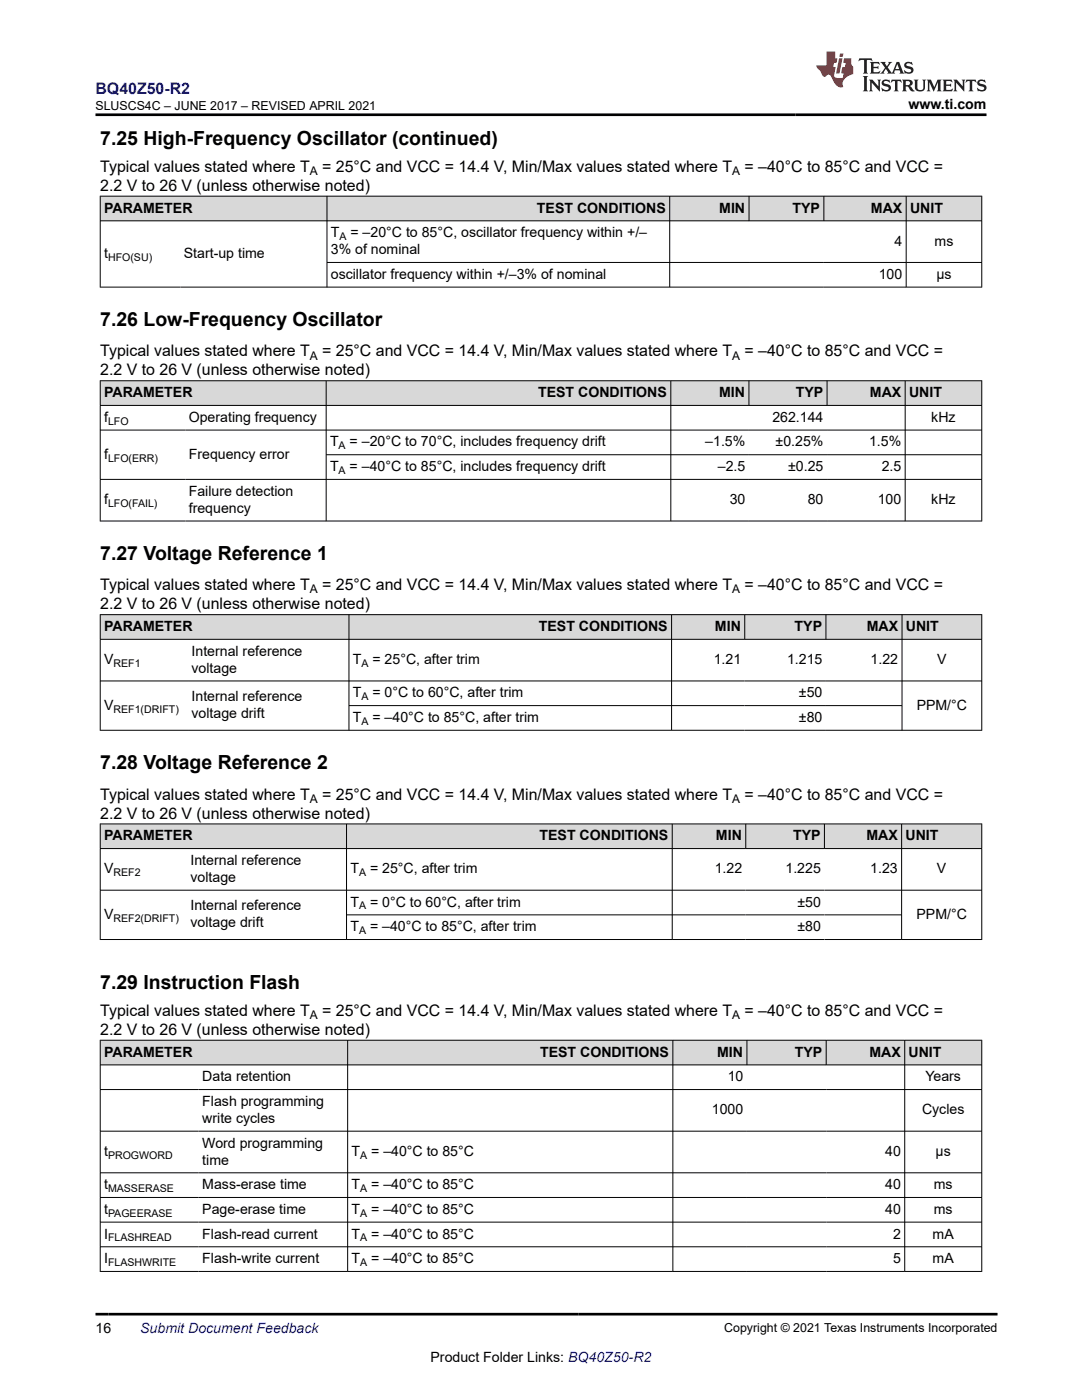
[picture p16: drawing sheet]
<svg xmlns="http://www.w3.org/2000/svg" width="216mm" height="279mm" viewBox="0 0 216 279" stroke-linecap="round" stroke-linejoin="round" font-family="sans-serif">
<defs><g id="words">
<g font-size="3.9">
<text x="20" y="28.8">7.25 High-Frequency Oscillator (continued)</text>
<text x="20" y="65">7.26 Low-Frequency Oscillator</text>
<text x="20" y="111.7">7.27 Voltage Reference 1</text>
<text x="20" y="153.4">7.28 Voltage Reference 2</text>
<text x="20" y="197.3">7.29 Instruction Flash</text>
</g>
<text font-size="3.2" fill="#00f" x="19.1" y="18.7">BQ40Z50-R2</text>
<g font-size="3.2">
<text x="20" y="34.3">Typical values stated where T</text>
<text x="64.3" y="34.3">= 25°C and VCC = 14.4 V, Min/Max values stated where T</text>
<text x="148.6" y="34.3">= –40°C to 85°C and VCC =</text>
<text x="20" y="38.1">2.2 V to 26 V (unless otherwise noted)</text>
<text x="20" y="71.1">Typical values stated where T</text>
<text x="64.3" y="71.1">= 25°C and VCC = 14.4 V, Min/Max values stated where T</text>
<text x="148.6" y="71.1">= –40°C to 85°C and VCC =</text>
<text x="20" y="74.9">2.2 V to 26 V (unless otherwise noted)</text>
<text x="20" y="117.8">Typical values stated where T</text>
<text x="64.3" y="117.8">= 25°C and VCC = 14.4 V, Min/Max values stated where T</text>
<text x="148.6" y="117.8">= –40°C to 85°C and VCC =</text>
<text x="20" y="121.6">2.2 V to 26 V (unless otherwise noted)</text>
<text x="20" y="159.6">Typical values stated where T</text>
<text x="64.3" y="159.6">= 25°C and VCC = 14.4 V, Min/Max values stated where T</text>
<text x="148.6" y="159.6">= –40°C to 85°C and VCC =</text>
<text x="20" y="163.4">2.2 V to 26 V (unless otherwise noted)</text>
<text x="20" y="202.7">Typical values stated where T</text>
<text x="64.3" y="202.7">= 25°C and VCC = 14.4 V, Min/Max values stated where T</text>
<text x="148.6" y="202.7">= –40°C to 85°C and VCC =</text>
<text x="20" y="206.5">2.2 V to 26 V (unless otherwise noted)</text>
</g>
<g font-size="2.8">
<text x="181.3" y="21.8">www.ti.com</text>
<text x="20.8" y="42.4">PARAMETER</text>
<text x="66" y="47.3">T</text>
<text x="69.9" y="47.3">= –20°C to 85°C, oscillator frequency within +/–</text>
<text x="107.2" y="42.4">TEST CONDITIONS</text>
<text x="143.5" y="42.4">MIN</text>
<text x="158.1" y="42.4">TYP</text>
<text x="173.8" y="42.4">MAX</text>
<text x="181.6" y="42.4">UNIT</text>
<text x="20.8" y="51.5">t</text>
<text x="36.7" y="51.5">Start-up time</text>
<text x="66" y="50.7">3% of nominal</text>
<text x="178.5" y="49">4</text>
<text x="186.5" y="49">ms</text>
<text x="66" y="55.7">oscillator frequency within +/–3% of nominal</text>
<text x="175.3" y="55.7">100</text>
<text x="186.8" y="55.7">µs</text>
<text x="20.8" y="79.3">PARAMETER</text>
<text x="107.4" y="79.3">TEST CONDITIONS</text>
<text x="143.5" y="79.3">MIN</text>
<text x="158.8" y="79.3">TYP</text>
<text x="173.6" y="79.3">MAX</text>
<text x="181.4" y="79.3">UNIT</text>
<text x="20.8" y="84.2">f</text>
<text x="37.7" y="84.2">Operating frequency</text>
<text x="65.9" y="89.1">T</text>
<text x="69.8" y="89.1">= –20°C to 70°C, includes frequency drift</text>
<text x="140.7" y="89.1">–1.5%</text>
<text x="154.1" y="84.2">262.144</text>
<text x="154.8" y="89.1">±0.25%</text>
<text x="173.4" y="89.1">1.5%</text>
<text x="185.8" y="84.2">kHz</text>
<text x="20.8" y="91.6">f</text>
<text x="37.7" y="91.6">Frequency error</text>
<text x="65.8" y="94">T</text>
<text x="69.8" y="94">= –40°C to 85°C, includes frequency drift</text>
<text x="143.2" y="94">–2.5</text>
<text x="157.3" y="94">±0.25</text>
<text x="175.9" y="94">2.5</text>
<text x="20.8" y="100.6">f</text>
<text x="37.7" y="98.9">Failure detection</text>
<text x="145.6" y="100.6">30</text>
<text x="161.2" y="100.6">80</text>
<text x="175.1" y="100.6">100</text>
<text x="185.8" y="100.6">kHz</text>
<text x="37.7" y="102.3">frequency</text>
<text x="20.8" y="125.9">PARAMETER</text>
<text x="107.5" y="125.9">TEST CONDITIONS</text>
<text x="142.7" y="125.9">MIN</text>
<text x="158.6" y="125.9">TYP</text>
<text x="172.9" y="125.9">MAX</text>
<text x="180.8" y="125.9">UNIT</text>
<text x="38.2" y="130.9">Internal reference</text>
<text x="20.8" y="132.6">V</text>
<text x="38.2" y="134.3">voltage</text>
<text x="70.4" y="132.6">T</text>
<text x="74.3" y="132.6">= 25°C, after trim</text>
<text x="142.4" y="132.6">1.21</text>
<text x="157" y="132.6">1.215</text>
<text x="173.7" y="132.6">1.22</text>
<text x="187" y="132.6">V</text>
<text x="20.8" y="141.6">V</text>
<text x="38.2" y="139.9">Internal reference</text>
<text x="38.2" y="143.3">voltage drift</text>
<text x="70.4" y="139.2">T</text>
<text x="74.3" y="139.2">= 0°C to 60°C, after trim</text>
<text x="159.4" y="139.2">±50</text>
<text x="182.9" y="141.6">PPM/°C</text>
<text x="70.4" y="144.1">T</text>
<text x="74.3" y="144.1">= –40°C to 85°C, after trim</text>
<text x="159.4" y="144.1">±80</text>
<text x="20.8" y="167.7">PARAMETER</text>
<text x="107.7" y="167.7">TEST CONDITIONS</text>
<text x="142.9" y="167.7">MIN</text>
<text x="158.2" y="167.7">TYP</text>
<text x="172.9" y="167.7">MAX</text>
<text x="180.7" y="167.7">UNIT</text>
<text x="38" y="172.6">Internal reference</text>
<text x="20.8" y="174.3">V</text>
<text x="38" y="176">voltage</text>
<text x="69.9" y="174.3">T</text>
<text x="73.8" y="174.3">= 25°C, after trim</text>
<text x="142.6" y="174.3">1.22</text>
<text x="156.7" y="174.3">1.225</text>
<text x="173.7" y="174.3">1.23</text>
<text x="187" y="174.3">V</text>
<text x="20.8" y="183.4">V</text>
<text x="38" y="181.7">Internal reference</text>
<text x="38" y="185.1">voltage drift</text>
<text x="69.9" y="180.9">T</text>
<text x="69.9" y="185.9">T</text>
<text x="73.8" y="185.9">= –40°C to 85°C, after trim</text>
<text x="73.8" y="180.9">= 0°C to 60°C, after trim</text>
<text x="159.1" y="185.9">±80</text>
<text x="159.1" y="180.9">±50</text>
<text x="182.9" y="183.4">PPM/°C</text>
<text x="20.8" y="210.9">PARAMETER</text>
<text x="40.4" y="215.8">Data retention</text>
<text x="107.8" y="210.9">TEST CONDITIONS</text>
<text x="143.1" y="210.9">MIN</text>
<text x="145.2" y="215.8">10</text>
<text x="158.6" y="210.9">TYP</text>
<text x="173.5" y="210.9">MAX</text>
<text x="181.3" y="210.9">UNIT</text>
<text x="184.7" y="215.8">Years</text>
<text x="40.4" y="220.7">Flash programming</text>
<text x="40.4" y="224.1">write cycles</text>
<text x="142.1" y="222.4">1000</text>
<text x="184" y="222.4">Cycles</text>
<text x="20.8" y="230.7">t</text>
<text x="40.4" y="229">Word programming</text>
<text x="40.4" y="232.4">time</text>
<text x="70.1" y="230.7">T</text>
<text x="74.1" y="230.7">= –40°C to 85°C</text>
<text x="176.6" y="230.7">40</text>
<text x="186.7" y="230.7">µs</text>
<text x="20.8" y="237.3">t</text>
<text x="40.4" y="237.3">Mass-erase time</text>
<text x="70.1" y="237.3">T</text>
<text x="74.1" y="237.3">= –40°C to 85°C</text>
<text x="176.6" y="237.3">40</text>
<text x="186.3" y="237.3">ms</text>
<text x="20.8" y="242.3">t</text>
<text x="40.4" y="242.3">Page-erase time</text>
<text x="70.1" y="242.3">T</text>
<text x="74.1" y="242.3">= –40°C to 85°C</text>
<text x="176.6" y="242.3">40</text>
<text x="186.3" y="242.3">ms</text>
<text x="20.8" y="247.2">I</text>
<text x="40.4" y="247.2">Flash-read current</text>
<text x="70.1" y="247.2">T</text>
<text x="74.1" y="247.2">= –40°C to 85°C</text>
<text x="178.2" y="247.2">2</text>
<text x="186.1" y="247.2">mA</text>
<text x="20.8" y="252.1">I</text>
<text x="40.4" y="252.1">Flash-write current</text>
<text x="70.1" y="252.1">T</text>
<text x="74.1" y="252.1">= –40°C to 85°C</text>
<text x="178.2" y="252.1">5</text>
<text x="186.1" y="252.1">mA</text>
<text x="19" y="266.1">16</text>
<text x="85.9" y="271.7">Product Folder Links: BQ40Z50-R2</text>
</g>
<text font-size="2.8" fill="#00f" x="28" y="266.1">Submit Document Feedback</text>
<g font-size="2.5">
<text x="19" y="21.9">SLUSCS4C – JUNE 2017 – REVISED APRIL 2021</text>
<text x="144.5" y="265.8">Copyright © 2021 Texas Instruments Incorporated</text>
</g>
<g font-size="2.4">
<text x="61.8" y="34.9">A</text>
<text x="146.1" y="34.9">A</text>
<text x="61.8" y="71.8">A</text>
<text x="146.1" y="71.8">A</text>
<text x="61.8" y="118.4">A</text>
<text x="146.1" y="118.4">A</text>
<text x="61.8" y="160.2">A</text>
<text x="146.1" y="160.2">A</text>
<text x="61.8" y="203.4">A</text>
<text x="146.1" y="203.4">A</text>
</g>
<g font-size="2.1">
<text x="67.7" y="47.9">A</text>
<text x="21.6" y="52.1">HFO(SU)</text>
<text x="21.6" y="84.7">LFO</text>
<text x="67.6" y="89.7">A</text>
<text x="21.6" y="92.1">LFO(ERR)</text>
<text x="67.6" y="94.6">A</text>
<text x="21.6" y="101.2">LFO(FAIL)</text>
<text x="22.7" y="133.1">REF1</text>
<text x="72.1" y="133.1">A</text>
<text x="22.6" y="142.2">REF1(DRIFT)</text>
<text x="72.1" y="139.7">A</text>
<text x="72.1" y="144.7">A</text>
<text x="22.7" y="174.9">REF2</text>
<text x="71.6" y="174.9">A</text>
<text x="22.6" y="184">REF2(DRIFT)</text>
<text x="71.6" y="181.5">A</text>
<text x="71.6" y="186.4">A</text>
<text x="21.6" y="231.3">PROGWORD</text>
<text x="71.9" y="231.3">A</text>
<text x="21.6" y="237.9">MASSERASE</text>
<text x="71.9" y="237.9">A</text>
<text x="21.6" y="242.8">PAGEERASE</text>
<text x="71.9" y="242.8">A</text>
<text x="21.6" y="247.7">FLASHREAD</text>
<text x="71.9" y="247.7">A</text>
<text x="21.6" y="252.7">FLASHWRITE</text>
<text x="71.9" y="252.7">A</text>
</g>
</g></defs>
<g fill="#d8d8d8">
<path d="M20 39.1h175.9v5h-175.9z" fill-rule="evenodd"/>
<path d="M20.1 39.2h45.1v4.8h-45.1z" fill-rule="evenodd"/>
<path d="M65.3 39.2h68.3v4.8h-68.3z" fill-rule="evenodd"/>
<path d="M133.7 39.2h15.7v4.8h-15.7z" fill-rule="evenodd"/>
<path d="M149.5 39.2h14.8v4.8h-14.8z" fill-rule="evenodd"/>
<path d="M164.5 39.2h16.3v4.8h-16.3z" fill-rule="evenodd"/>
<path d="M180.9 39.2h14.9v4.8h-14.9z" fill-rule="evenodd"/>
</g>
<path d="M19.9 39.1h176.1M20 39.1v18.3M65.2 39.1v18.3M133.6 39.1v18.3M149.5 39.1v5M164.4 39.1v5M180.8 39.1v18.3M195.9 39.1v18.3M19.9 44.1h176.1M19.9 57.3h176.1M65.2 52.4h130.8" fill="none" stroke="#000" stroke-width=".2"/>
<g fill="#d8d8d8">
<path d="M20 76h175.9v4.9h-175.9z" fill-rule="evenodd"/>
<path d="M20.1 76.1h44.9v4.7h-44.9z" fill-rule="evenodd"/>
<path d="M65.1 76.1h68.7v4.7h-68.7z" fill-rule="evenodd"/>
<path d="M133.9 76.1h15.5v4.7h-15.5z" fill-rule="evenodd"/>
<path d="M149.5 76.1h15.5v4.7h-15.5z" fill-rule="evenodd"/>
<path d="M165.1 76.1h15.5v4.7h-15.5z" fill-rule="evenodd"/>
<path d="M180.7 76.1h15.1v4.7h-15.1z" fill-rule="evenodd"/>
</g>
<g fill="none" stroke="#000" stroke-width=".2">
<path d="M19.9 76h176.1M20 75.9v28.1M65.1 75.9v28.1M133.9 75.9v28.1M149.4 75.9v5.1M165 75.9v5.1M180.6 75.9v28.1M195.9 75.9v28.1M19.9 80.9h176.1M19.9 85.8h176.1M19.9 95.7h176.1M65.1 90.8h130.9"/>
<path d="M19.9 104h176.1"/>
</g>
<g fill="#d8d8d8">
<path d="M20 122.7h175.9v4.9h-175.9z" fill-rule="evenodd"/>
<path d="M20.1 122.7h49.5v4.8h-49.5z" fill-rule="evenodd"/>
<path d="M69.7 122.7h64.2v4.8h-64.2z" fill-rule="evenodd"/>
<path d="M134.1 122.7h14.4v4.8h-14.4z" fill-rule="evenodd"/>
<path d="M148.7 122.7h16v4.8h-16z" fill-rule="evenodd"/>
<path d="M164.9 122.7h15v4.8h-15z" fill-rule="evenodd"/>
<path d="M180.1 122.7h15.7v4.8h-15.7z" fill-rule="evenodd"/>
</g>
<path d="M19.9 122.7h176.1M19.9 127.6h176.1M19.9 135.9h176.1M20 122.6v23.2M69.6 122.6v23.2M134 122.6v23.2M148.6 122.6v5.1M164.8 122.6v5.1M180 122.6v23.2M195.9 122.6v23.2M19.9 145.7h176.1M69.6 140.8h110.5" fill="none" stroke="#000" stroke-width=".2"/>
<g fill="#d8d8d8">
<path d="M20 164.4h175.9v5h-175.9z" fill-rule="evenodd"/>
<path d="M20.1 164.5h49v4.8h-49z" fill-rule="evenodd"/>
<path d="M69.2 164.5h64.9v4.8h-64.9z" fill-rule="evenodd"/>
<path d="M134.2 164.5h14.5v4.8h-14.5z" fill-rule="evenodd"/>
<path d="M148.9 164.5h15.5v4.8h-15.5z" fill-rule="evenodd"/>
<path d="M164.6 164.5h15.2v4.8h-15.2z" fill-rule="evenodd"/>
<path d="M180 164.5h15.8v4.8h-15.8z" fill-rule="evenodd"/>
</g>
<path d="M19.9 164.4h176.1M19.9 169.4h176.1M19.9 177.7h176.1M20 164.4v23.2M69.1 164.4v23.2M134.1 164.4v23.2M148.8 164.4v5M164.5 164.4v5M179.9 164.4v23.2M195.9 164.4v23.2M19.9 187.5h176.1M69.1 182.6h110.9" fill="none" stroke="#000" stroke-width=".2"/>
<g fill="#d8d8d8">
<path d="M20 207.6h175.9v4.9h-175.9z" fill-rule="evenodd"/>
<path d="M20.1 207.7h49.2v4.8h-49.2z" fill-rule="evenodd"/>
<path d="M69.4 207.7h64.8v4.8h-64.8z" fill-rule="evenodd"/>
<path d="M134.3 207.7h14.7v4.8h-14.7z" fill-rule="evenodd"/>
<path d="M149.1 207.7h15.7v4.8h-15.7z" fill-rule="evenodd"/>
<path d="M164.9 207.7h15.6v4.8h-15.6z" fill-rule="evenodd"/>
<path d="M180.6 207.7h15.2v4.8h-15.2z" fill-rule="evenodd"/>
</g>
<g fill="none" stroke="#000" stroke-width=".2">
<path d="M19.9 207.6h176.1M19.9 212.5h176.1M19.9 217.4h176.1M20 207.5v46.3M69.4 207.5v46.3M134.3 207.5v46.3M149 207.5v5.1M164.9 207.5v5.1M180.5 207.5v46.3M195.9 207.5v46.3M19.9 225.8h176.1M19.9 234.1h176.1"/>
<path d="M19.9 239h176.1M19.9 243.9h176.1M19.9 248.8h176.1M19.9 253.7h176.1"/>
</g>
<path d="M171.5 11.6l-.2 .6 .5-.2h.6v.1v2.2l-.2 .4h1l-.2-.4v-2.2v-.1h.5l.6 .2-.2-.6zM173.6 12.4l.2 .3v1.6l-.2 .4h1.9l.1-.6a1.08 1.08 0 0 1-1.3 .2v-.7h.6l.4 .2v-.7l-.4 .2h-.6v-.5l.2-.2a1 1 0 0 1 1 .3l-.1-.5zM175.7 12.4l.9 1.1-1 1.2h.9l-.2-.2 .5-.8 .4 .8-.2 .2h1.6l-.2-.2 .2-.5h.9l.1 .5-.1 .2h.9l-.2-.4-.8-1.9h-.5l-.9 2.1-.9-1.1 .9-1h-.8l.2 .2-.4 .6-.4-.6 .2-.2zM179 12.8l.4 1h-.7zM180.7 12.5a.65 .65 0 0 0-.2 .7 .65 .65 0 0 0 .6 .5l.6 .1 .1 .3a.79 .79 0 0 1-.7 .4 .79 .79 0 0 1-.7-.5l.1 .7 .2-.1a.93 .93 0 0 0 1.1 0 .93 .93 0 0 0 .4-.9 1.46 1.46 0 0 0-1.2-.6l-.1-.3a1.09 1.09 0 0 1 1.2 .2l-.2-.6-.1 .1-.5-.2zM172.2 15.2l.2 .4v2.2l-.2 .4h1l-.2-.4v-2.2l.2-.4zM173.4 15.9l.2 .4v1.5l-.2 .4h.8l-.3-.4 .1-1.3 1.6 1.8v-2l.2-.4h-.7l.1 .2 .1 1.1-1.2-1.3zM176.2 16a.65 .65 0 0 0-.2 .8 .65 .65 0 0 0 .6 .4l.6 .2 .1 .2a.79 .79 0 0 1-.7 .4 .79 .79 0 0 1-.7-.5l.1 .7 .2-.1a.93 .93 0 0 0 1.1 .1 .93 .93 0 0 0 .4-1 1.46 1.46 0 0 0-1.2-.5l-.1-.4a1.09 1.09 0 0 1 1.2 .2l-.1-.6-.2 .1-.5-.1zM177.9 15.9l-.1 .6a.63 .63 0 0 1 .8-.3v1.6l-.3 .4h1l-.2-.4v-1.6a.66 .66 0 0 1 .8 .3l-.1-.6zM180 15.9l.2 .4v1.5l-.2 .4h1l-.2-.2-.1-.7h.5l.1 .2a.79 .79 0 0 0 1.2 .6l-1-.9a.61 .61 0 0 0 .6-.6 .61 .61 0 0 0-.5-.7zM180.8 16.2h.1a.47 .47 0 0 1 .5 .1 .47 .47 0 0 1 .1 .5l-.1 .1-.7 .1zM182.3 15.9l.2 .2a2.27 2.27 0 0 0 .4 2 1.04 1.04 0 0 0 1.7-.7v-1.3l.2-.2h-.8l.2 .4v1.1a.6 .6 0 0 1-.6 .6 .6 .6 0 0 1-.6-.6v-1.1l.3-.4zM184.9 15.9l.2 .4v1.5l-.2 .4h.8l-.3-.4v-1.4l.9 1.9 .9-1.9v1.4l-.3 .4h1l-.2-.4v-1.5l.2-.4h-.8l-.7 1.5-.6-1.5zM188.1 15.9l.2 .4v1.5l-.2 .4h1.9l.1-.6a1.09 1.09 0 0 1-1.3 .2v-.7h.6l.4 .2v-.6l-.4 .2h-.6v-.6l.2-.1a1.01 1.01 0 0 1 1 .3l-.1-.6zM190.2 15.9l.3 .4v1.5l-.3 .4h.8l-.2-.4v-1.3l1.6 1.8v-2l.2-.4h-.7l.2 .2v1.1l-1.2-1.3zM192.8 15.9l-.1 .6a.63 .63 0 0 1 .8-.3v1.6l-.3 .4h1l-.2-.4v-1.6a.66 .66 0 0 1 .8 .3l-.1-.6zM195.2 16a.65 .65 0 0 0-.2 .8 .65 .65 0 0 0 .6 .4l.6 .2 .2 .2a.79 .79 0 0 1-.7 .4 .79 .79 0 0 1-.7-.5l.1 .7 .2-.1a.93 .93 0 0 0 1 .1 .93 .93 0 0 0 .5-1 1.46 1.46 0 0 0-1.3-.5v-.4a1.09 1.09 0 0 1 1.2 .2l-.2-.6-.2 .1-.5-.1z" fill="#231f20"/>
<path d="M164.9 10.3v2.7h-2l.1 .4 .8 1a.95 .95 0 0 0 1 .9 .59 .59 0 0 1 .5-.4 .59 .59 0 0 1 .5 .3l.4 .8a1.59 1.59 0 0 0 2.1 1.4 1.61 1.61 0 0 1 1-2.3l1-.3-.1-1.5a1.59 1.59 0 0 1-.3-1.7h-1.5l-.2 .9h.6l-.2 .9h-.5l-.2 .9v.3l.4 .1-.1 .9h-.7a.73 .73 0 0 1-1-.7l.3-1.5h-.5l.1-.9h.5l.2-.9h-.5v-1.3zM167.4 11.6l-.6 3.1h.7l.6-3.1zM167.6 10.7l-.1 .6h.7l.1-.6z" fill="#ed1c24"/>
<path d="M19 22.9h177.8M19 262.3h180" fill="none" stroke="#000" stroke-width=".53"/>
<use href="#words"/>
</svg>
